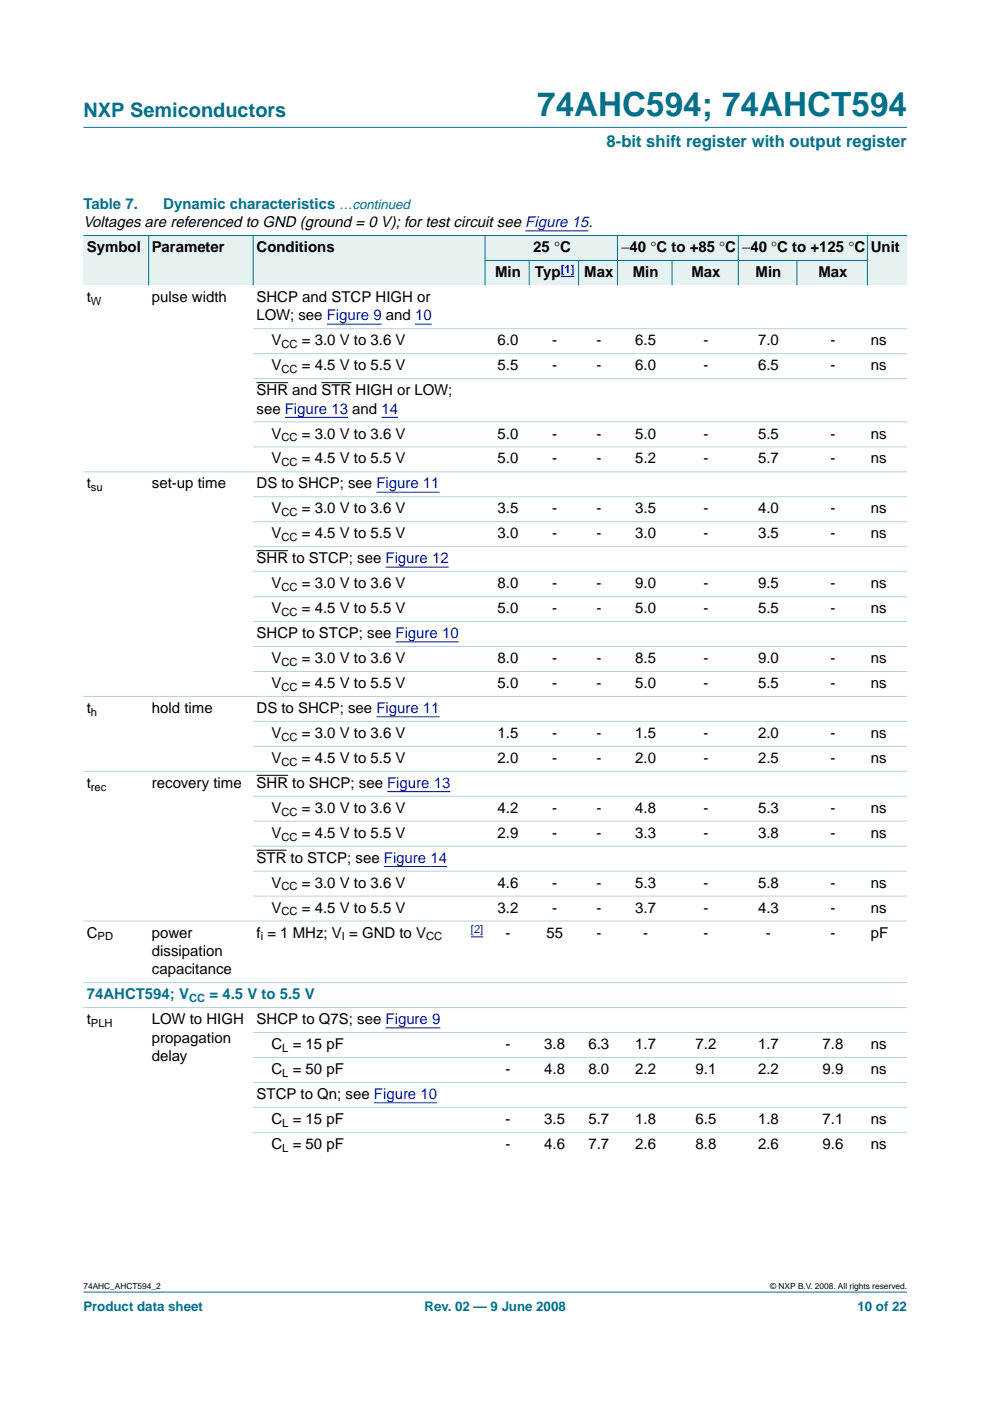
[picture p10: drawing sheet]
<svg xmlns="http://www.w3.org/2000/svg" width="210mm" height="297mm" viewBox="0 0 210 297" stroke-linecap="round" stroke-linejoin="round" font-family="sans-serif">
<defs><g id="words">
<text font-size="7.1" fill="#00708a" x="113.9" y="24.7">74AHC594; 74AHCT594</text>
<text font-size="4.2" fill="#00708a" x="17.7" y="24.9">NXP Semiconductors</text>
<text font-size="3.5" fill="#00708a" x="128.6" y="31.1">8-bit shift register with output register</text>
<g font-size="3.2" fill="#00708a">
<text x="17.7" y="44.3">Table 7.</text>
<text x="34.6" y="44.3">Dynamic characteristics …continued</text>
<text x="18.4" y="211.9">74AHCT594; V</text>
<text x="44.4" y="211.9">= 4.5 V to 5.5 V</text>
</g>
<g font-size="3.2">
<text x="17.7" y="48.2">Voltages are referenced to GND (ground = 0 V); for test circuit see Figure 15.</text>
<text x="18.4" y="53.5">Symbol</text>
<text x="32.2" y="53.5">Parameter</text>
<text x="54.4" y="53.5">Conditions</text>
<text x="113.1" y="53.5">25 °C</text>
<text x="131.7" y="53.5">−40 °C to +85 °C</text>
<text x="157.4" y="53.5">−40 °C to +125 °C</text>
<text x="184.6" y="53.5">Unit</text>
<text x="105" y="58.8">Min</text>
<text x="113.4" y="58.8">Typ</text>
<text x="123.9" y="58.8">Max</text>
<text x="134.2" y="58.8">Min</text>
<text x="146.6" y="58.8">Max</text>
<text x="160.2" y="58.8">Min</text>
<text x="173.5" y="58.8">Max</text>
<text x="18.4" y="64">t</text>
<text x="32.2" y="64">pulse width</text>
<text x="54.4" y="64">SHCP and STCP HIGH or</text>
<text x="54.4" y="67.9">LOW; see Figure 9 and 10</text>
<text x="57.6" y="73.2">V</text>
<text x="64" y="73.2">= 3.0 V to 3.6 V</text>
<text x="105.5" y="73.2">6.0</text>
<text x="117.1" y="73.2">-</text>
<text x="126.4" y="73.2">-</text>
<text x="134.7" y="73.2">6.5</text>
<text x="149.2" y="73.2">-</text>
<text x="160.7" y="73.2">7.0</text>
<text x="176.1" y="73.2">-</text>
<text x="184.6" y="73.2">ns</text>
<text x="54.4" y="83.8">SHR and STR HIGH or LOW;</text>
<text x="57.6" y="78.5">V</text>
<text x="64" y="78.5">= 4.5 V to 5.5 V</text>
<text x="105.5" y="78.5">5.5</text>
<text x="117.1" y="78.5">-</text>
<text x="126.4" y="78.5">-</text>
<text x="134.7" y="78.5">6.0</text>
<text x="149.2" y="78.5">-</text>
<text x="160.7" y="78.5">6.5</text>
<text x="176.1" y="78.5">-</text>
<text x="184.6" y="78.5">ns</text>
<text x="54.4" y="87.7">see Figure 13 and 14</text>
<text x="57.6" y="93">V</text>
<text x="64" y="93">= 3.0 V to 3.6 V</text>
<text x="105.5" y="93">5.0</text>
<text x="117.1" y="93">-</text>
<text x="126.4" y="93">-</text>
<text x="134.7" y="93">5.0</text>
<text x="149.2" y="93">-</text>
<text x="160.7" y="93">5.5</text>
<text x="176.1" y="93">-</text>
<text x="184.6" y="93">ns</text>
<text x="57.6" y="98.3">V</text>
<text x="64" y="98.3">= 4.5 V to 5.5 V</text>
<text x="105.5" y="98.3">5.0</text>
<text x="117.1" y="98.3">-</text>
<text x="126.4" y="98.3">-</text>
<text x="134.7" y="98.3">5.2</text>
<text x="149.2" y="98.3">-</text>
<text x="160.7" y="98.3">5.7</text>
<text x="176.1" y="98.3">-</text>
<text x="184.6" y="98.3">ns</text>
<text x="18.4" y="103.6">t</text>
<text x="32.2" y="103.6">set-up time</text>
<text x="54.4" y="103.6">DS to SHCP; see Figure 11</text>
<text x="57.6" y="108.8">V</text>
<text x="64" y="108.8">= 3.0 V to 3.6 V</text>
<text x="105.5" y="108.8">3.5</text>
<text x="117.1" y="108.8">-</text>
<text x="126.4" y="108.8">-</text>
<text x="134.7" y="108.8">3.5</text>
<text x="149.2" y="108.8">-</text>
<text x="160.7" y="108.8">4.0</text>
<text x="176.1" y="108.8">-</text>
<text x="184.6" y="108.8">ns</text>
<text x="54.4" y="119.4">SHR to STCP; see Figure 12</text>
<text x="57.6" y="114.1">V</text>
<text x="64" y="114.1">= 4.5 V to 5.5 V</text>
<text x="105.5" y="114.1">3.0</text>
<text x="117.1" y="114.1">-</text>
<text x="126.4" y="114.1">-</text>
<text x="134.7" y="114.1">3.0</text>
<text x="149.2" y="114.1">-</text>
<text x="160.7" y="114.1">3.5</text>
<text x="176.1" y="114.1">-</text>
<text x="184.6" y="114.1">ns</text>
<text x="57.6" y="124.7">V</text>
<text x="64" y="124.7">= 3.0 V to 3.6 V</text>
<text x="105.5" y="124.7">8.0</text>
<text x="117.1" y="124.7">-</text>
<text x="126.4" y="124.7">-</text>
<text x="134.7" y="124.7">9.0</text>
<text x="149.2" y="124.7">-</text>
<text x="160.7" y="124.7">9.5</text>
<text x="176.1" y="124.7">-</text>
<text x="184.6" y="124.7">ns</text>
<text x="57.6" y="130">V</text>
<text x="64" y="130">= 4.5 V to 5.5 V</text>
<text x="105.5" y="130">5.0</text>
<text x="117.1" y="130">-</text>
<text x="126.4" y="130">-</text>
<text x="134.7" y="130">5.0</text>
<text x="149.2" y="130">-</text>
<text x="160.7" y="130">5.5</text>
<text x="176.1" y="130">-</text>
<text x="184.6" y="130">ns</text>
<text x="54.4" y="135.3">SHCP to STCP; see Figure 10</text>
<text x="57.6" y="140.6">V</text>
<text x="64" y="140.6">= 3.0 V to 3.6 V</text>
<text x="105.5" y="140.6">8.0</text>
<text x="117.1" y="140.6">-</text>
<text x="126.4" y="140.6">-</text>
<text x="134.7" y="140.6">8.5</text>
<text x="149.2" y="140.6">-</text>
<text x="160.7" y="140.6">9.0</text>
<text x="176.1" y="140.6">-</text>
<text x="184.6" y="140.6">ns</text>
<text x="57.6" y="145.9">V</text>
<text x="64" y="145.9">= 4.5 V to 5.5 V</text>
<text x="105.5" y="145.9">5.0</text>
<text x="117.1" y="145.9">-</text>
<text x="126.4" y="145.9">-</text>
<text x="134.7" y="145.9">5.0</text>
<text x="149.2" y="145.9">-</text>
<text x="160.7" y="145.9">5.5</text>
<text x="176.1" y="145.9">-</text>
<text x="184.6" y="145.9">ns</text>
<text x="18.4" y="151.2">t</text>
<text x="32.2" y="151.2">hold time</text>
<text x="54.4" y="151.2">DS to SHCP; see Figure 11</text>
<text x="57.6" y="161.8">V</text>
<text x="57.6" y="156.5">V</text>
<text x="64" y="156.5">= 3.0 V to 3.6 V</text>
<text x="64" y="161.8">= 4.5 V to 5.5 V</text>
<text x="105.5" y="156.5">1.5</text>
<text x="105.5" y="161.8">2.0</text>
<text x="117.1" y="156.5">-</text>
<text x="117.1" y="161.8">-</text>
<text x="126.4" y="156.5">-</text>
<text x="126.4" y="161.8">-</text>
<text x="134.7" y="156.5">1.5</text>
<text x="134.7" y="161.8">2.0</text>
<text x="149.2" y="156.5">-</text>
<text x="149.2" y="161.8">-</text>
<text x="160.7" y="156.5">2.0</text>
<text x="160.7" y="161.8">2.5</text>
<text x="176.1" y="156.5">-</text>
<text x="176.1" y="161.8">-</text>
<text x="184.6" y="156.5">ns</text>
<text x="184.6" y="161.8">ns</text>
<text x="18.4" y="167.1">t</text>
<text x="32.2" y="167.1">recovery time</text>
<text x="54.4" y="167.1">SHR to SHCP; see Figure 13</text>
<text x="57.6" y="172.3">V</text>
<text x="64" y="172.3">= 3.0 V to 3.6 V</text>
<text x="105.5" y="172.3">4.2</text>
<text x="117.1" y="172.3">-</text>
<text x="126.4" y="172.3">-</text>
<text x="134.7" y="172.3">4.8</text>
<text x="149.2" y="172.3">-</text>
<text x="160.7" y="172.3">5.3</text>
<text x="176.1" y="172.3">-</text>
<text x="184.6" y="172.3">ns</text>
<text x="57.6" y="177.6">V</text>
<text x="64" y="177.6">= 4.5 V to 5.5 V</text>
<text x="105.5" y="177.6">2.9</text>
<text x="117.1" y="177.6">-</text>
<text x="126.4" y="177.6">-</text>
<text x="134.7" y="177.6">3.3</text>
<text x="149.2" y="177.6">-</text>
<text x="160.7" y="177.6">3.8</text>
<text x="176.1" y="177.6">-</text>
<text x="184.6" y="177.6">ns</text>
<text x="54.4" y="182.9">STR to STCP; see Figure 14</text>
<text x="57.6" y="188.2">V</text>
<text x="64" y="188.2">= 3.0 V to 3.6 V</text>
<text x="105.5" y="188.2">4.6</text>
<text x="117.1" y="188.2">-</text>
<text x="126.4" y="188.2">-</text>
<text x="134.7" y="188.2">5.3</text>
<text x="149.2" y="188.2">-</text>
<text x="160.7" y="188.2">5.8</text>
<text x="176.1" y="188.2">-</text>
<text x="184.6" y="188.2">ns</text>
<text x="57.6" y="193.5">V</text>
<text x="64" y="193.5">= 4.5 V to 5.5 V</text>
<text x="105.5" y="193.5">3.2</text>
<text x="117.1" y="193.5">-</text>
<text x="126.4" y="193.5">-</text>
<text x="134.7" y="193.5">3.7</text>
<text x="149.2" y="193.5">-</text>
<text x="160.7" y="193.5">4.3</text>
<text x="176.1" y="193.5">-</text>
<text x="184.6" y="193.5">ns</text>
<text x="18.4" y="198.8">C</text>
<text x="32.2" y="198.8">power</text>
<text x="32.2" y="202.7">dissipation</text>
<text x="54.4" y="198.8">f = 1 MHz; V = GND to V</text>
<text x="107.2" y="198.8">-</text>
<text x="115.8" y="198.8">55</text>
<text x="126.4" y="198.8">-</text>
<text x="136.4" y="198.8">-</text>
<text x="149.2" y="198.8">-</text>
<text x="162.4" y="198.8">-</text>
<text x="176.1" y="198.8">-</text>
<text x="184.6" y="198.8">pF</text>
<text x="32.2" y="206.6">capacitance</text>
<text x="18.4" y="217.2">t</text>
<text x="32.2" y="217.2">LOW to HIGH</text>
<text x="32.2" y="221">propagation</text>
<text x="54.4" y="217.2">SHCP to Q7S; see Figure 9</text>
<text x="32.2" y="224.9">delay</text>
<text x="57.6" y="227.7">C = 50 pF</text>
<text x="57.6" y="222.4">C = 15 pF</text>
<text x="107.2" y="222.4">-</text>
<text x="107.2" y="227.7">-</text>
<text x="115.4" y="222.4">3.8</text>
<text x="115.4" y="227.7">4.8</text>
<text x="124.8" y="222.4">6.3</text>
<text x="124.8" y="227.7">8.0</text>
<text x="134.7" y="222.4">1.7</text>
<text x="134.7" y="227.7">2.2</text>
<text x="147.5" y="222.4">7.2</text>
<text x="147.5" y="227.7">9.1</text>
<text x="160.7" y="222.4">1.7</text>
<text x="160.7" y="227.7">2.2</text>
<text x="174.4" y="222.4">7.8</text>
<text x="174.4" y="227.7">9.9</text>
<text x="184.6" y="222.4">ns</text>
<text x="184.6" y="227.7">ns</text>
<text x="54.4" y="233">STCP to Qn; see Figure 10</text>
<text x="57.6" y="238.3">C = 15 pF</text>
<text x="107.2" y="238.3">-</text>
<text x="115.4" y="238.3">3.5</text>
<text x="124.8" y="238.3">5.7</text>
<text x="134.7" y="238.3">1.8</text>
<text x="147.5" y="238.3">6.5</text>
<text x="160.7" y="238.3">1.8</text>
<text x="174.4" y="238.3">7.1</text>
<text x="184.6" y="238.3">ns</text>
<text x="57.6" y="243.6">C = 50 pF</text>
<text x="107.2" y="243.6">-</text>
<text x="115.4" y="243.6">4.6</text>
<text x="124.8" y="243.6">7.7</text>
<text x="134.7" y="243.6">2.6</text>
<text x="147.5" y="243.6">8.8</text>
<text x="160.7" y="243.6">2.6</text>
<text x="174.4" y="243.6">9.6</text>
<text x="184.6" y="243.6">ns</text>
</g>
<g font-size="2.8" fill="#00708a">
<text x="17.7" y="278">Product data sheet</text>
<text x="90" y="278">Rev. 02 — 9 June 2008</text>
<text x="181.8" y="278">10 of 22</text>
</g>
<g font-size="2.4" fill="#00f">
<text x="118.9" y="57.8">[1]</text>
<text x="99.8" y="197.9">[2]</text>
</g>
<g font-size="2.4">
<text x="19.3" y="64.6">W</text>
<text x="59.7" y="73.8">CC</text>
<text x="59.7" y="79.1">CC</text>
<text x="59.7" y="93.5">CC</text>
<text x="59.7" y="98.8">CC</text>
<text x="19.3" y="104.1">su</text>
<text x="59.7" y="109.4">CC</text>
<text x="59.7" y="114.7">CC</text>
<text x="59.7" y="125.3">CC</text>
<text x="59.7" y="130.6">CC</text>
<text x="59.7" y="141.2">CC</text>
<text x="59.7" y="146.5">CC</text>
<text x="19.3" y="151.8">h</text>
<text x="59.7" y="157">CC</text>
<text x="19.3" y="167.6">rec</text>
<text x="59.7" y="162.3">CC</text>
<text x="59.7" y="172.9">CC</text>
<text x="59.7" y="178.2">CC</text>
<text x="59.7" y="188.8">CC</text>
<text x="59.7" y="194.1">CC</text>
<text x="20.7" y="199.4">PD</text>
<text x="55.3" y="199.4">i</text>
<text x="72.5" y="199.4">I</text>
<text x="90.3" y="199.4">CC</text>
<text x="19.3" y="217.7">PLH</text>
<text x="59.9" y="223">L</text>
<text x="59.9" y="228.3">L</text>
<text x="59.9" y="238.9">L</text>
<text x="59.9" y="244.2">L</text>
</g>
<text font-size="2.4" fill="#00708a" x="40.1" y="212.4">CC</text>
<g font-size="1.8">
<text x="17.7" y="273.4">74AHC_AHCT594_2</text>
<text x="163.3" y="273.4">© NXP B.V. 2008. All rights reserved.</text>
</g>
</g></defs>
<g fill="#00708a" stroke="#00708a" stroke-width=".21">
<path d="M17.7 273.9h174.6z"/>
<path d="M17.7 27h174.6z"/>
</g>
<g fill="none" stroke="#00f" stroke-width=".21">
<path d="M111.4 49h13.4M69.3 68.7h11.6M88 68.7h3.5M60.4 88.5h13.4M80.9 88.5h3.5M79.8 104.4h13.4M81.7 120.2h13.5M83.9 136.1h13.4M79.8 152h13.4M82.1 167.9h13.4M81.4 183.7h13.4M99.8 198.6h2.7"/>
<path d="M81.7 217.9h11.7M79.3 233.8h13.4"/>
</g>
<path d="M54.4 81.1h6.7M68.2 81.1h6.3M54.4 116.8h6.7M54.4 164.4h6.7M54.4 180.3h6.3" fill="none" stroke="#000" stroke-width=".21"/>
<g fill="#e6f2f2">
<path d="M17.7 49.9h13.8v10.6h-13.8z" fill-rule="evenodd"/>
<path d="M31.5 49.9h22.2v10.6h-22.2z" fill-rule="evenodd"/>
<path d="M53.7 49.9h49.1v10.6h-49.1z" fill-rule="evenodd"/>
<path d="M102.8 49.9h28.1v5.3h-28.1z" fill-rule="evenodd"/>
<path d="M130.9 49.9h25.6v5.3h-25.6z" fill-rule="evenodd"/>
<path d="M156.5 49.9h27.4v5.3h-27.4z" fill-rule="evenodd"/>
<path d="M183.9 49.9h8.4v5.3h-8.4z" fill-rule="evenodd"/>
<path d="M102.8 55.2h9.4v5.3h-9.4z" fill-rule="evenodd"/>
<path d="M112.2 55.2h10.5v5.3h-10.5z" fill-rule="evenodd"/>
</g>
<path d="M118.9 58.6h2.9z" fill="#00f" stroke="#00f" stroke-width=".21"/>
<g fill="#e6f2f2">
<path d="M122.7 55.2h8.2v5.3h-8.2z" fill-rule="evenodd"/>
<path d="M130.9 55.2h11.6v5.3h-11.6z" fill-rule="evenodd"/>
<path d="M142.5 55.2h14v5.3h-14z" fill-rule="evenodd"/>
<path d="M156.5 55.2h12.5v5.3h-12.5z" fill-rule="evenodd"/>
<path d="M169 55.2h14.9v5.3h-14.9z" fill-rule="evenodd"/>
<path d="M183.9 55.2h8.4v5.3h-8.4z" fill-rule="evenodd"/>
</g>
<g fill="#00708a" stroke="#00708a" stroke-width=".21">
<path d="M31.5 49.9v10.6z"/>
<path d="M53.7 49.9v10.6z"/>
<path d="M102.8 49.9v10.6z"/>
<path d="M112.2 55.2v5.3z"/>
<path d="M122.7 55.2v5.3z"/>
<path d="M130.9 49.9v10.6z"/>
<path d="M142.5 55.2v5.3z"/>
<path d="M156.5 49.9v10.6z"/>
<path d="M169 55.2v5.3z"/>
<path d="M183.9 49.9v10.6z"/>
<path d="M17.7 49.9h174.6z"/>
<path d="M102.8 55.2h81.2z"/>
</g>
<g fill="#b3d4db" stroke="#b3d4db" stroke-width=".21">
<path d="M53.7 69.7h138.6z"/>
<path d="M53.7 75h138.6z"/>
<path d="M53.7 80.3h138.6z"/>
<path d="M53.7 89.4h138.6z"/>
<path d="M53.7 94.7h138.6z"/>
<path d="M17.7 100h174.6z"/>
<path d="M53.7 105.3h138.6z"/>
<path d="M53.7 110.6h138.6z"/>
<path d="M53.7 115.9h138.6z"/>
<path d="M53.7 121.2h138.6z"/>
<path d="M53.7 126.5h138.6z"/>
<path d="M53.7 131.8h138.6z"/>
<path d="M53.7 137.1h138.6z"/>
<path d="M53.7 142.4h138.6z"/>
<path d="M17.7 147.7h174.6z"/>
<path d="M53.7 152.9h138.6z"/>
<path d="M53.7 158.2h138.6z"/>
<path d="M17.7 163.5h174.6z"/>
<path d="M53.7 168.8h138.6z"/>
<path d="M53.7 174.1h138.6z"/>
<path d="M53.7 179.4h138.6z"/>
<path d="M53.7 184.7h138.6z"/>
<path d="M53.7 190h138.6z"/>
<path d="M17.7 195.3h174.6z"/>
<path d="M17.7 208.3h174.6z"/>
<path d="M17.7 213.6h174.6z"/>
<path d="M53.7 218.9h138.6z"/>
<path d="M53.7 224.2h138.6z"/>
<path d="M53.7 229.5h138.6z"/>
<path d="M53.7 234.8h138.6z"/>
<path d="M53.7 240.1h138.6z"/>
</g>
<use href="#words"/>
</svg>
